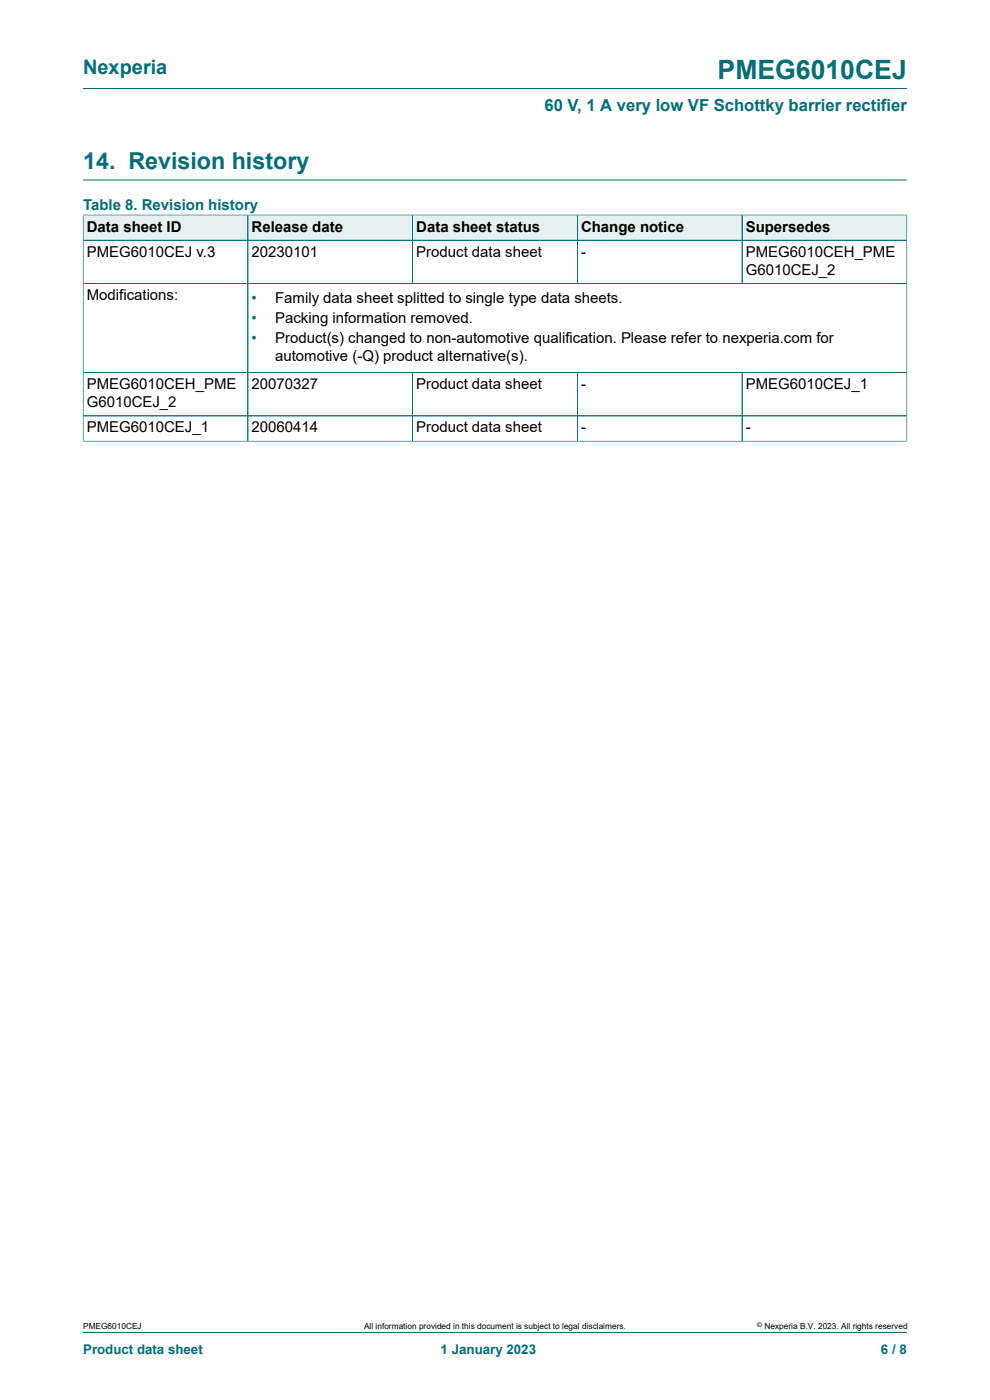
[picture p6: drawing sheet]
<svg xmlns="http://www.w3.org/2000/svg" width="210mm" height="297mm" viewBox="0 0 210 297" stroke-linecap="round" stroke-linejoin="round" font-family="sans-serif">
<defs><g id="words">
<text font-size="5.6" fill="#036e7a" x="152.2" y="16.8">PMEG6010CEJ</text>
<text font-size="4.9" fill="#036e7a" x="17.6" y="35.9">14. Revision history</text>
<text font-size="4.2" fill="#036e7a" x="17.6" y="15.6">Nexperia</text>
<text font-size="3.5" fill="#036e7a" x="115.5" y="23.7">60 V, 1 A very low VF Schottky barrier rectifier</text>
<g font-size="3.2" fill="#036e7a">
<text x="17.6" y="44.5">Table 8. Revision history</text>
<text x="53.4" y="64.2">•</text>
<text x="53.4" y="68.5">•</text>
<text x="53.4" y="72.9">•</text>
</g>
<g font-size="3.2">
<text x="18.4" y="49.1">Data sheet ID</text>
<text x="53.4" y="49.1">Release date</text>
<text x="88.3" y="49.1">Data sheet status</text>
<text x="123.2" y="49.1">Change notice</text>
<text x="158.2" y="49.1">Supersedes</text>
<text x="18.4" y="54.5">PMEG6010CEJ v.3</text>
<text x="53.4" y="54.5">20230101</text>
<text x="88.3" y="54.5">Product data sheet</text>
<text x="123.2" y="54.5">-</text>
<text x="158.2" y="54.5">PMEG6010CEH_PME</text>
<text x="158.2" y="58.3">G6010CEJ_2</text>
<text x="18.4" y="63.7">Modifications:</text>
<text x="58.4" y="64.2">Family data sheet splitted to single type data sheets.</text>
<text x="58.4" y="68.5">Packing information removed.</text>
<text x="58.4" y="72.9">Product(s) changed to non-automotive qualification. Please refer to nexperia.com for</text>
<text x="58.4" y="76.7">automotive (-Q) product alternative(s).</text>
<text x="18.4" y="82.6">PMEG6010CEH_PME</text>
<text x="53.4" y="82.6">20070327</text>
<text x="88.3" y="82.6">Product data sheet</text>
<text x="123.2" y="82.6">-</text>
<text x="158.2" y="82.6">PMEG6010CEJ_1</text>
<text x="18.4" y="86.4">G6010CEJ_2</text>
<text x="18.4" y="91.7">PMEG6010CEJ_1</text>
<text x="53.4" y="91.7">20060414</text>
<text x="88.3" y="91.7">Product data sheet</text>
<text x="123.2" y="91.7">-</text>
<text x="158.2" y="91.7">-</text>
</g>
<g font-size="2.8" fill="#036e7a">
<text x="17.6" y="287.2">Product data sheet</text>
<text x="93.5" y="287.2">1 January 2023</text>
<text x="186.9" y="287.2">6 / 8</text>
</g>
<g font-size="1.8">
<text x="17.6" y="282">PMEG6010CEJ</text>
<text x="77.2" y="282">All information provided in this document is subject to legal disclaimers.</text>
<text x="162.2" y="282">Nexperia B.V. 2023. All rights reserved</text>
</g>
<text font-size="1.4" x="160.6" y="281.6">©</text>
</g></defs>
<path d="M17.6 18.8h174.8M17.6 38.2h174.8" fill="none" stroke="#036e7a" stroke-width=".21"/>
<path d="M17.7 45.7h34.8v5.2h-34.8z" fill="#e6f0f1"/>
<path d="M17.6 45.5v5.5h35v-5.4h-35" fill="none" stroke="#036e7a" stroke-width=".21"/>
<path d="M52.7 45.7h34.8v5.2h-34.8z" fill="#e6f0f1"/>
<path d="M52.6 45.6h34.9v5.4h-34.9z" fill="none" stroke="#036e7a" stroke-width=".21"/>
<path d="M87.6 45.7h34.8v5.2h-34.8z" fill="#e6f0f1"/>
<path d="M87.5 45.6h35v5.4h-35z" fill="none" stroke="#036e7a" stroke-width=".21"/>
<path d="M122.5 45.7h34.8v5.2h-34.8z" fill="#e6f0f1"/>
<path d="M122.5 45.6h34.9v5.4h-34.9z" fill="none" stroke="#036e7a" stroke-width=".21"/>
<path d="M157.5 45.7h34.8v5.2h-34.8z" fill="#e6f0f1"/>
<g fill="none" stroke="#036e7a" stroke-width=".21">
<path d="M17.6 51h174.8M17.6 45.7v48M17.7 45.6h174.7M52.6 45.7v47.9M87.5 45.7v14.4M122.5 45.7v14.4M157.4 45.6v14.5M192.4 45.5v48.2M17.6 60.1h174.8M17.6 79.1h174.8M87.5 79.1v14.5M122.5 79.1v14.5"/>
<path d="M157.4 79.1v14.5M17.6 93.6h174.8M17.6 88.2h174.8M17.6 282.6h174.8"/>
</g>
<use href="#words"/>
</svg>
